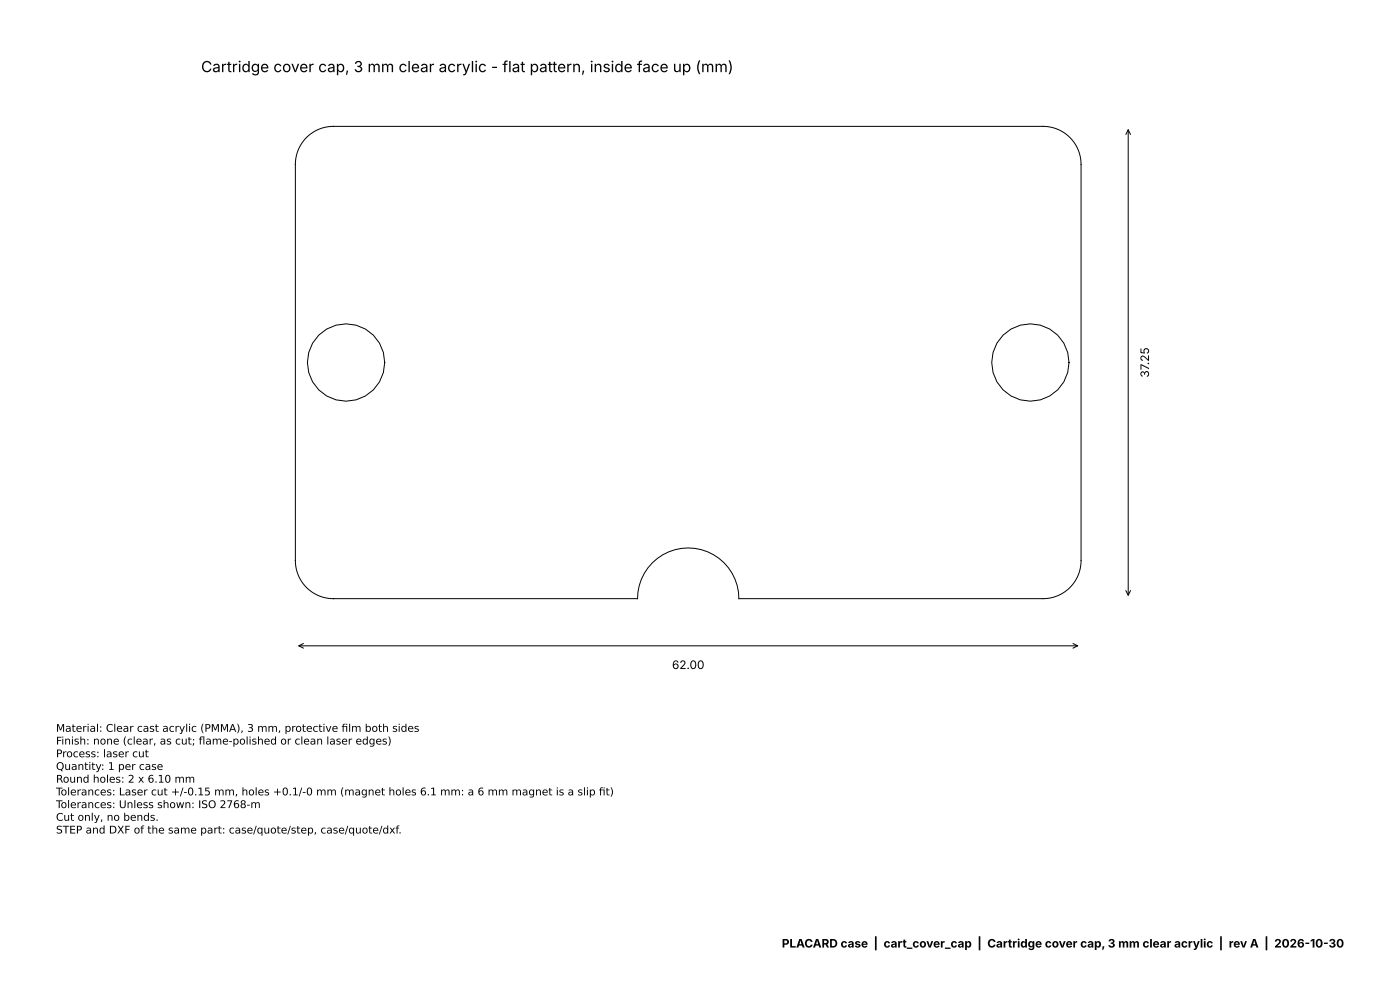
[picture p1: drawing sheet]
<svg xmlns="http://www.w3.org/2000/svg" width="420mm" height="297mm" viewBox="0 0 420 297" stroke-linecap="round" stroke-linejoin="round" font-family="sans-serif">
<defs><g id="words">
<text font-size="4.6" x="60.3" y="21.6">Cartridge cover cap, 3 mm clear acrylic - flat pattern, inside face up (mm)</text>
<g font-size="3.5">
<text x="344.8" y="113.2" transform="rotate(-90 344.8 113.2)">37.25</text>
<text x="201.7" y="200.7">62.00</text>
<text x="234.6" y="284.2">PLACARD case | cart_cover_cap | Cartridge cover cap, 3 mm clear acrylic | rev A | 2026-10-30</text>
</g>
<g font-size="3.2">
<text x="16.8" y="219.5">Material: Clear cast acrylic (PMMA), 3 mm, protective flm both sides</text>
<text x="102.5" y="219.5">i</text>
<text x="16.8" y="223.3">Finish: none (clear, as cut; fame-polished or clean laser edges)</text>
<text x="16.8" y="227.1">Process: laser cut</text>
<text x="59.6" y="223.3">l</text>
<text x="16.8" y="230.9">Quantity: 1 per case</text>
<text x="16.8" y="234.7">Round holes: 2 x 6.10 mm</text>
<text x="16.8" y="238.6">Tolerances: Laser cut +/-0.15 mm, holes +0.1/-0 mm (magnet holes 6.1 mm: a 6 mm magnet is a slip ft)</text>
<text x="179.7" y="238.6">i</text>
<text x="16.8" y="242.4">Tolerances: Unless shown: ISO 2768-m</text>
<text x="16.8" y="246.2">Cut only, no bends.</text>
<text x="16.8" y="250">STEP and DXF of the same part: case/quote/step, case/quote/dxf.</text>
</g>
</g></defs>
<g fill="none" stroke="#000" stroke-width=".3">
<path d="M338.6 38.9v139.6M92 41.2a11.4 11.4 0 0 1 8-3.3h213a11.4 11.4 0 0 1 11.4 11.4v118.8a11.4 11.4 0 0 1-11.4 11.5h-91.3a15.2 15.2 0 0 0-15.2-15.3 15.2 15.2 0 0 0-15.2 15.3h-91.3a11.4 11.4 0 0 1-11.4-11.5v-118.8a11.4 11.4 0 0 1 3.4-8.1zM337.8 40.3l.8-1.4 .7 1.4M337.8 177.1l.8 1.4 .7-1.4M89.7 193.7h233.7M91.1 193l-1.4 .7 1.4 .7M322 193l1.4 .7-1.4 .7"/>
<circle cx="103.8" cy="108.7" r="11.6"/>
<circle cx="309.2" cy="108.7" r="11.6"/>
</g>
<use href="#words"/>
</svg>
